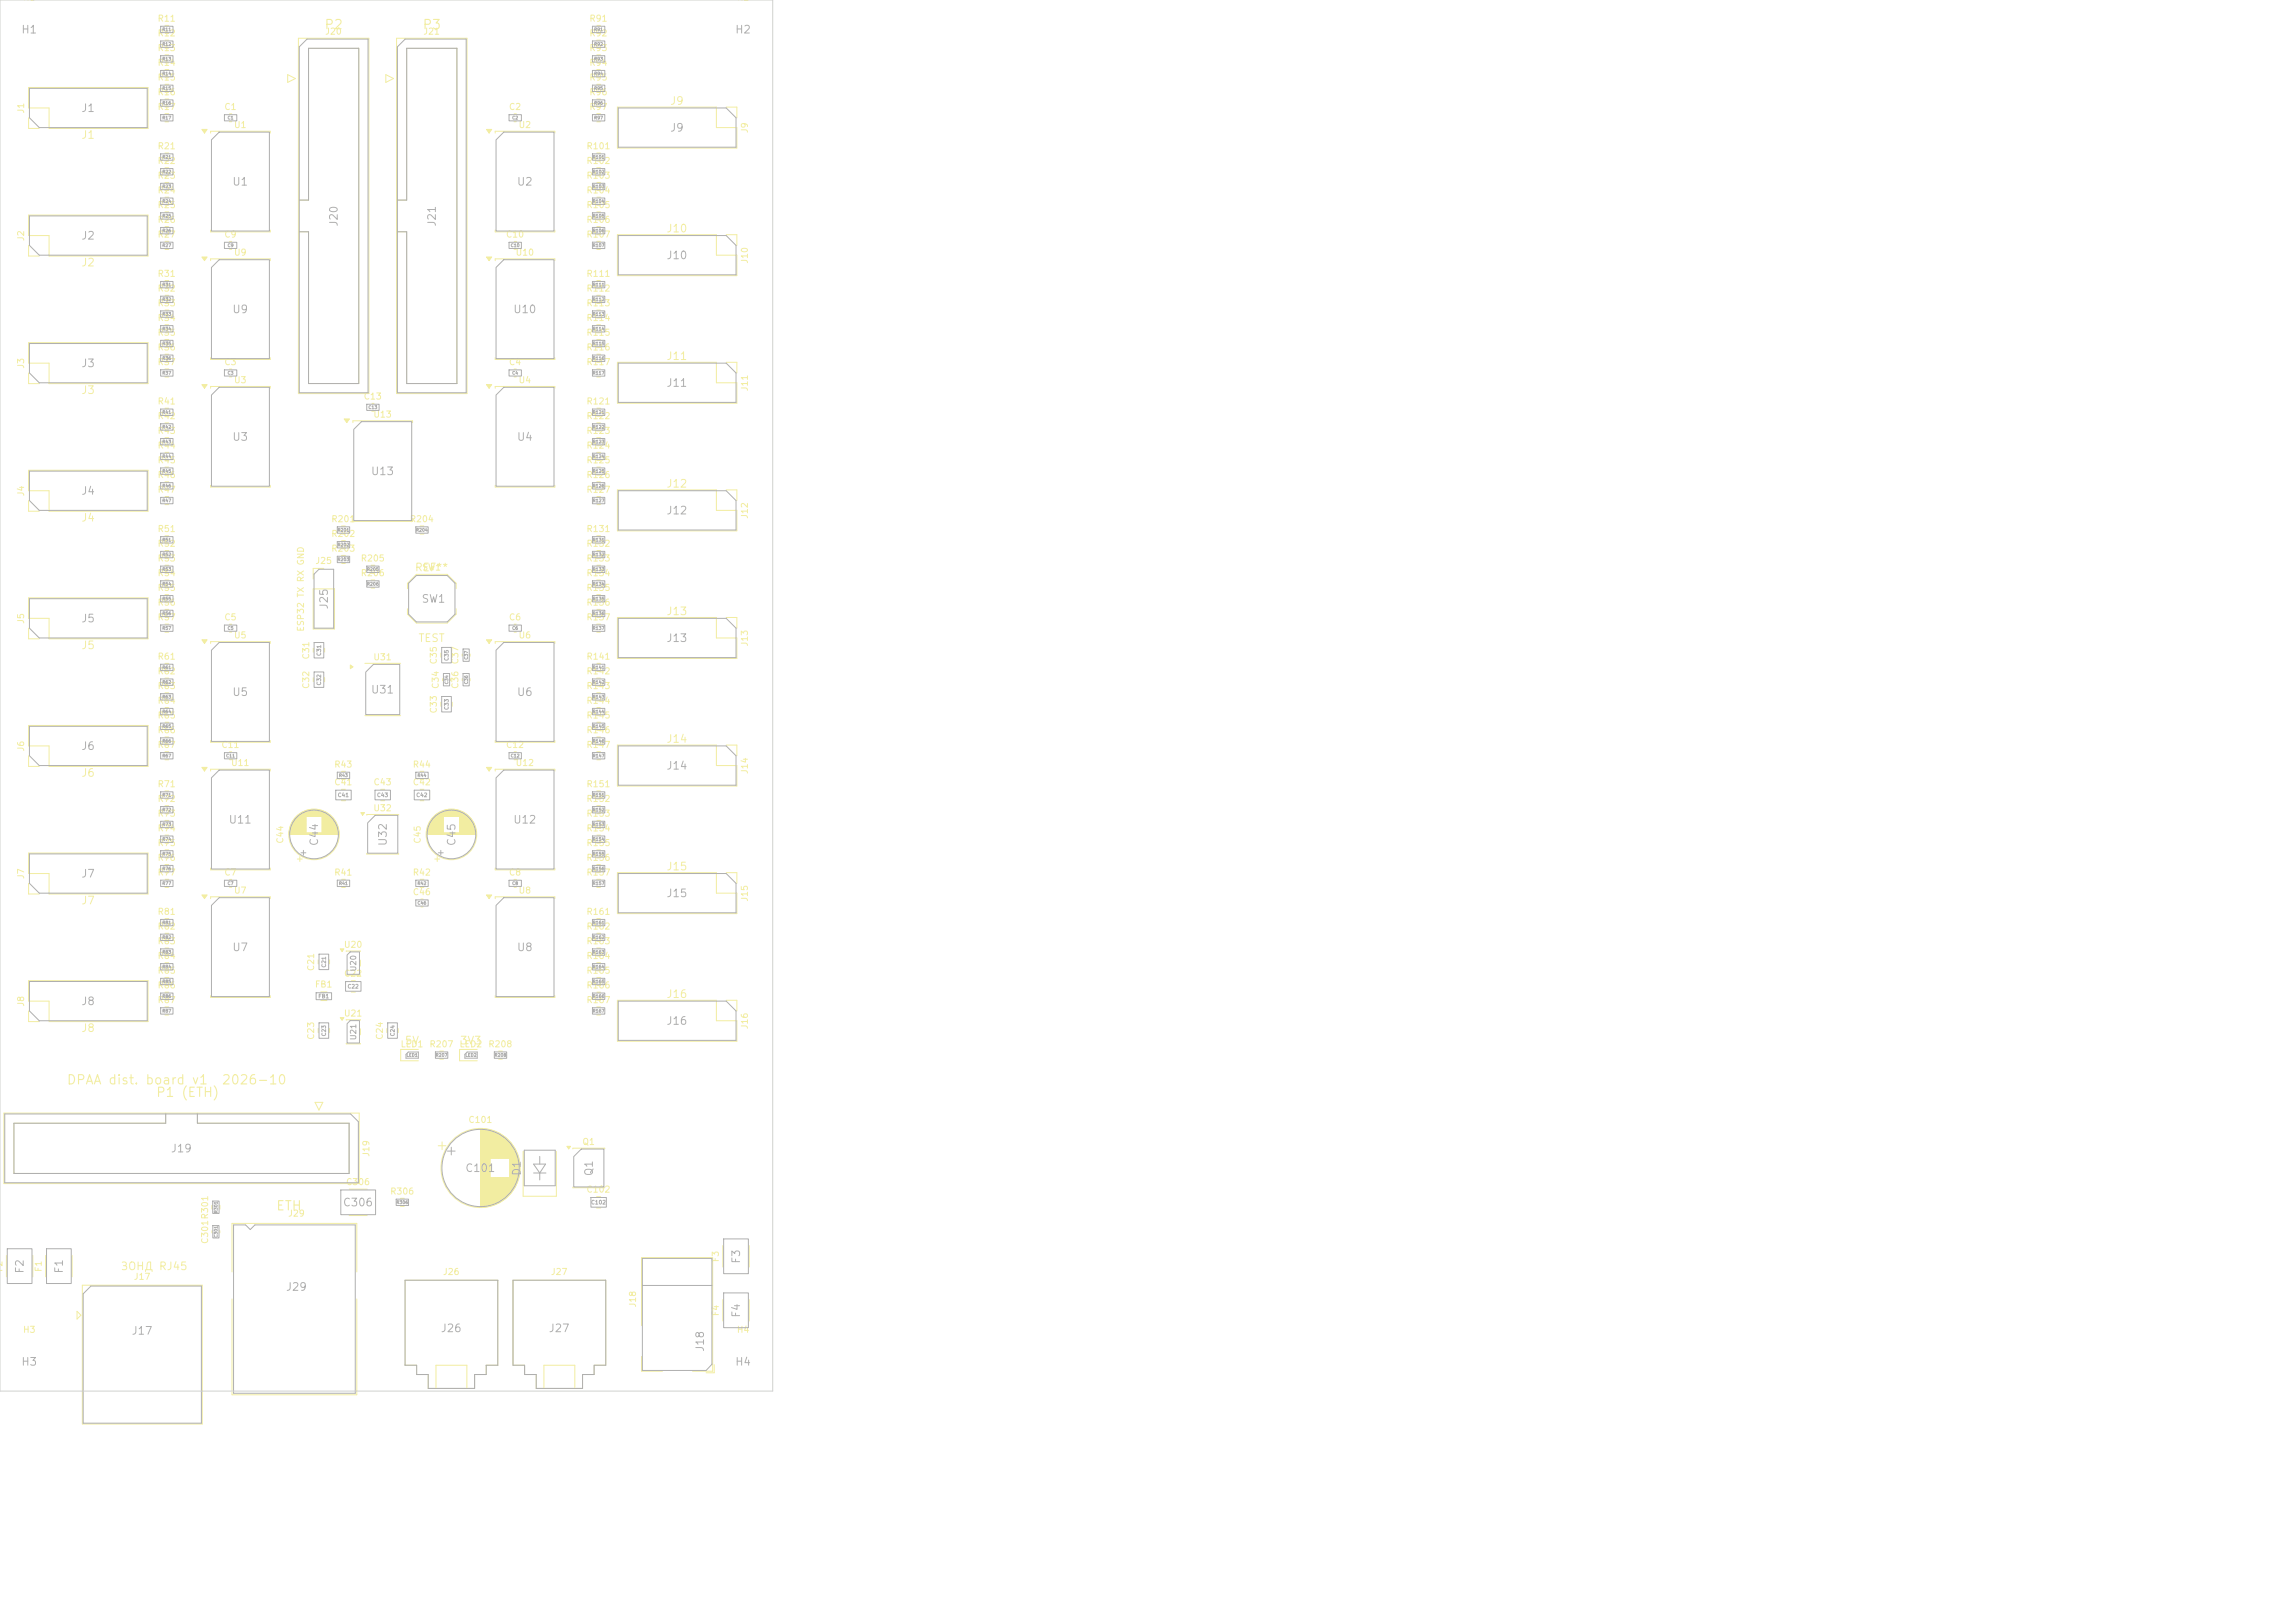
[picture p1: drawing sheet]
<svg xmlns="http://www.w3.org/2000/svg" width="297mm" height="210mm" viewBox="0 0 297 210" stroke-linecap="round" stroke-linejoin="round" font-family="sans-serif">
<defs><g id="words">
<g font-size="1.2" fill="#f2eda1">
<text x="41.9" y="4.1">P2</text>
<text x="54.6" y="4.1">P3</text>
<text x="8.6" y="140.6">DPAA dist. board v1</text>
<text x="20.1" y="142.2">P1 (ETH)</text>
<text x="28.6" y="140.6">2026-10</text>
<text x="35.7" y="156.9">ETH</text>
</g>
<g font-size="1" fill="#afafaf">
<text x="2.7" y="4.6">H1</text>
<text x="95.1" y="4.6">H2</text>
<text x="10.4" y="14.7">J1</text>
<text x="86.6" y="17.3">J9</text>
<text x="30" y="24.3">U1</text>
<text x="43.9" y="29.4" transform="rotate(-90 43.9 29.4)">J20</text>
<text x="56.6" y="29.4" transform="rotate(-90 56.6 29.4)">J21</text>
<text x="66.8" y="24.3">U2</text>
<text x="10.4" y="31.2">J2</text>
<text x="86.2" y="33.8">J10</text>
<text x="30" y="40.8">U9</text>
<text x="66.3" y="40.8">U10</text>
<text x="10.4" y="47.8">J3</text>
<text x="86.2" y="50.3">J11</text>
<text x="30" y="57.3">U3</text>
<text x="66.8" y="57.3">U4</text>
<text x="10.4" y="64.3">J4</text>
<text x="47.9" y="61.7">U13</text>
<text x="86.2" y="66.8">J12</text>
<text x="10.4" y="80.8">J5</text>
<text x="42.7" y="78.9" transform="rotate(-90 42.7 78.9)">J25</text>
<text x="54.5" y="78.2">SW1</text>
<text x="86.2" y="83.3">J13</text>
<text x="47.9" y="90">U31</text>
<text x="30" y="90.3">U5</text>
<text x="66.8" y="90.3">U6</text>
<text x="10.4" y="97.3">J6</text>
<text x="86.2" y="99.8">J14</text>
<text x="29.5" y="106.8">U11</text>
<text x="66.3" y="106.8">U12</text>
<text x="10.4" y="113.8">J7</text>
<text x="41.4" y="109.5" transform="rotate(-90 41.4 109.5)">C44</text>
<text x="50.3" y="109.6" transform="rotate(-90 50.3 109.6)">U32</text>
<text x="59.2" y="109.5" transform="rotate(-90 59.2 109.5)">C45</text>
<text x="86.2" y="116.3">J15</text>
<text x="30" y="123.3">U7</text>
<text x="66.8" y="123.3">U8</text>
<text x="10.4" y="130.3">J8</text>
<text x="86.2" y="132.8">J16</text>
<text x="22" y="149.4">J19</text>
<text x="60.1" y="151.9">C101</text>
<text x="67.6" y="152.2" transform="rotate(-90 67.6 152.2)">D1</text>
<text x="77" y="152.3" transform="rotate(-90 77 152.3)">Q1</text>
<text x="44.3" y="156.3">C306</text>
<text x="3.3" y="164.9" transform="rotate(-90 3.3 164.9)">F2</text>
<text x="8.4" y="164.9" transform="rotate(-90 8.4 164.9)">F1</text>
<text x="36.9" y="167.3">J29</text>
<text x="96" y="163.6" transform="rotate(-90 96 163.6)">F3</text>
<text x="17" y="172.9">J17</text>
<text x="57" y="172.6">J26</text>
<text x="70.9" y="172.6">J27</text>
<text x="96" y="170.6" transform="rotate(-90 96 170.6)">F4</text>
<text x="2.7" y="177">H3</text>
<text x="91.3" y="175" transform="rotate(-90 91.3 175)">J18</text>
<text x="95.1" y="177">H4</text>
</g>
<g font-size="1" fill="#f2eda1">
<text x="86.6" y="13.8">J9</text>
<text x="10.4" y="18.2">J1</text>
<text x="10.4" y="34.7">J2</text>
<text x="86.2" y="30.3">J10</text>
<text x="86.2" y="46.8">J11</text>
<text x="10.4" y="51.2">J3</text>
<text x="86.2" y="63.3">J12</text>
<text x="10.4" y="67.7">J4</text>
<text x="53.6" y="74.2">REF**</text>
<text x="54.1" y="83.3">TEST</text>
<text x="86.2" y="79.8">J13</text>
<text x="10.4" y="84.2">J5</text>
<text x="10.4" y="100.8">J6</text>
<text x="86.2" y="96.4">J14</text>
<text x="86.2" y="112.9">J15</text>
<text x="10.4" y="117.3">J7</text>
<text x="86.2" y="129.4">J16</text>
<text x="10.4" y="133.8">J8</text>
<text x="52.3" y="135.4">5V</text>
<text x="59.5" y="135.4">3V3</text>
<text x="15.5" y="164.6">ЗОНД RJ45</text>
</g>
<g font-size=".8" fill="#f2eda1">
<text x="2.9" y=".3">H1</text>
<text x="20.3" y="3">R11</text>
<text x="20.3" y="4.9">R12</text>
<text x="42" y="4.7">J20</text>
<text x="54.7" y="4.7">J21</text>
<text x="76.2" y="4.9">R92</text>
<text x="76.2" y="3">R91</text>
<text x="95.3" y=".3">H2</text>
<text x="20.3" y="6.8">R13</text>
<text x="20.3" y="10.6">R15</text>
<text x="20.3" y="8.7">R14</text>
<text x="76.2" y="6.8">R93</text>
<text x="76.2" y="10.6">R95</text>
<text x="76.2" y="8.7">R94</text>
<text x="3.3" y="14.8" transform="rotate(-90 3.3 14.8)">J1</text>
<text x="20.3" y="14.4">R17</text>
<text x="20.3" y="12.5">R16</text>
<text x="29" y="14.4">C1</text>
<text x="30.2" y="16.8">U1</text>
<text x="65.8" y="14.4">C2</text>
<text x="67" y="16.8">U2</text>
<text x="76.2" y="12.5">R96</text>
<text x="76.2" y="14.4">R97</text>
<text x="97" y="17.3" transform="rotate(-90 97 17.3)">J9</text>
<text x="20.3" y="23.3">R23</text>
<text x="20.3" y="19.5">R21</text>
<text x="20.3" y="21.4">R22</text>
<text x="75.8" y="23.3">R103</text>
<text x="75.8" y="19.5">R101</text>
<text x="75.8" y="21.4">R102</text>
<text x="20.3" y="25.2">R24</text>
<text x="20.3" y="27.1">R25</text>
<text x="20.3" y="29">R26</text>
<text x="75.8" y="29">R106</text>
<text x="75.8" y="25.2">R104</text>
<text x="75.8" y="27.1">R105</text>
<text x="3.3" y="31.3" transform="rotate(-90 3.3 31.3)">J2</text>
<text x="20.3" y="30.9">R27</text>
<text x="29" y="30.9">C9</text>
<text x="30.2" y="33.3">U9</text>
<text x="65.4" y="30.9">C10</text>
<text x="66.7" y="33.3">U10</text>
<text x="75.8" y="30.9">R107</text>
<text x="97" y="34.2" transform="rotate(-90 97 34.2)">J10</text>
<text x="20.3" y="36">R31</text>
<text x="20.3" y="39.8">R33</text>
<text x="20.3" y="41.7">R34</text>
<text x="20.3" y="37.9">R32</text>
<text x="75.8" y="41.7">R114</text>
<text x="75.8" y="39.8">R113</text>
<text x="75.8" y="36">R111</text>
<text x="75.8" y="37.9">R112</text>
<text x="3.3" y="47.8" transform="rotate(-90 3.3 47.8)">J3</text>
<text x="20.3" y="43.6">R35</text>
<text x="20.3" y="45.5">R36</text>
<text x="20.3" y="47.4">R37</text>
<text x="29" y="47.4">C3</text>
<text x="65.8" y="47.4">C4</text>
<text x="75.8" y="47.4">R117</text>
<text x="75.8" y="45.5">R116</text>
<text x="75.8" y="43.6">R115</text>
<text x="20.3" y="52.5">R41</text>
<text x="30.2" y="49.8">U3</text>
<text x="47" y="51.9">C13</text>
<text x="67" y="49.8">U4</text>
<text x="75.8" y="52.5">R121</text>
<text x="97" y="50.7" transform="rotate(-90 97 50.7)">J11</text>
<text x="20.3" y="56.3">R43</text>
<text x="20.3" y="54.4">R42</text>
<text x="20.3" y="58.2">R44</text>
<text x="48.2" y="54.2">U13</text>
<text x="75.8" y="58.2">R124</text>
<text x="75.8" y="56.3">R123</text>
<text x="75.8" y="54.4">R122</text>
<text x="3.3" y="64.3" transform="rotate(-90 3.3 64.3)">J4</text>
<text x="20.3" y="64">R47</text>
<text x="20.3" y="62">R46</text>
<text x="20.3" y="60.1">R45</text>
<text x="75.8" y="64">R127</text>
<text x="75.8" y="62">R126</text>
<text x="75.8" y="60.1">R125</text>
<text x="20.3" y="69">R51</text>
<text x="20.3" y="70.9">R52</text>
<text x="42.8" y="71.6">R203</text>
<text x="42.8" y="67.8">R201</text>
<text x="42.8" y="69.7">R202</text>
<text x="53" y="67.8">R204</text>
<text x="75.8" y="69">R131</text>
<text x="75.8" y="70.9">R132</text>
<text x="97" y="67.2" transform="rotate(-90 97 67.2)">J12</text>
<text x="20.3" y="76.7">R55</text>
<text x="20.3" y="74.7">R54</text>
<text x="20.3" y="72.8">R53</text>
<text x="40.7" y="73.2">J25</text>
<text x="46.6" y="72.8">R205</text>
<text x="46.6" y="74.7">R206</text>
<text x="54.6" y="74">SW1</text>
<text x="75.8" y="76.7">R135</text>
<text x="75.8" y="72.8">R133</text>
<text x="75.8" y="74.7">R134</text>
<text x="3.3" y="80.8" transform="rotate(-90 3.3 80.8)">J5</text>
<text x="20.3" y="80.5">R57</text>
<text x="20.3" y="78.6">R56</text>
<text x="29" y="80.5">C5</text>
<text x="30.2" y="82.8">U5</text>
<text x="39.5" y="81.8" transform="rotate(-90 39.5 81.8)">ESP32 TX RX GND</text>
<text x="65.8" y="80.5">C6</text>
<text x="67" y="82.8">U6</text>
<text x="75.8" y="80.5">R137</text>
<text x="75.8" y="78.6">R136</text>
<text x="97" y="83.7" transform="rotate(-90 97 83.7)">J13</text>
<text x="20.3" y="85.5">R61</text>
<text x="20.3" y="87.4">R62</text>
<text x="20.3" y="89.4">R63</text>
<text x="40.2" y="89.2" transform="rotate(-90 40.2 89.2)">C32</text>
<text x="40.2" y="85.4" transform="rotate(-90 40.2 85.4)">C31</text>
<text x="48.2" y="85.6">U31</text>
<text x="56.7" y="86" transform="rotate(-90 56.7 86)">C35</text>
<text x="57" y="89.2" transform="rotate(-90 57 89.2)">C34</text>
<text x="59.5" y="89.2" transform="rotate(-90 59.5 89.2)">C36</text>
<text x="59.5" y="86" transform="rotate(-90 59.5 86)">C37</text>
<text x="75.8" y="87.4">R142</text>
<text x="75.8" y="89.4">R143</text>
<text x="75.8" y="85.5">R141</text>
<text x="20.3" y="95.1">R66</text>
<text x="20.3" y="93.2">R65</text>
<text x="20.3" y="91.3">R64</text>
<text x="56.7" y="92.4" transform="rotate(-90 56.7 92.4)">C33</text>
<text x="75.8" y="95.1">R146</text>
<text x="75.8" y="91.3">R144</text>
<text x="75.8" y="93.2">R145</text>
<text x="3.3" y="97.3" transform="rotate(-90 3.3 97.3)">J6</text>
<text x="20.3" y="97">R67</text>
<text x="28.6" y="97">C11</text>
<text x="29.8" y="99.3">U11</text>
<text x="43.2" y="101.8">C41</text>
<text x="43.2" y="99.5">R43</text>
<text x="48.3" y="101.8">C43</text>
<text x="53.3" y="99.5">R44</text>
<text x="53.3" y="101.8">C42</text>
<text x="65.4" y="97">C12</text>
<text x="66.7" y="99.3">U12</text>
<text x="75.8" y="97">R147</text>
<text x="97" y="100.2" transform="rotate(-90 97 100.2)">J14</text>
<text x="20.3" y="105.9">R73</text>
<text x="20.3" y="102.1">R71</text>
<text x="20.3" y="104">R72</text>
<text x="20.3" y="107.8">R74</text>
<text x="48.2" y="105.2">U32</text>
<text x="75.8" y="105.9">R153</text>
<text x="75.8" y="104">R152</text>
<text x="75.8" y="107.8">R154</text>
<text x="75.8" y="102.1">R151</text>
<text x="3.3" y="113.8" transform="rotate(-90 3.3 113.8)">J7</text>
<text x="20.3" y="109.7">R75</text>
<text x="20.3" y="113.5">R77</text>
<text x="20.3" y="111.6">R76</text>
<text x="29" y="113.5">C7</text>
<text x="36.9" y="109.2" transform="rotate(-90 36.9 109.2)">C44</text>
<text x="43.2" y="113.5">R41</text>
<text x="53.3" y="113.5">R42</text>
<text x="54.6" y="109.2" transform="rotate(-90 54.6 109.2)">C45</text>
<text x="65.8" y="113.5">C8</text>
<text x="75.8" y="111.6">R156</text>
<text x="75.8" y="113.5">R157</text>
<text x="75.8" y="109.7">R155</text>
<text x="20.3" y="118.6">R81</text>
<text x="30.2" y="115.8">U7</text>
<text x="53.3" y="116">C46</text>
<text x="67" y="115.8">U8</text>
<text x="75.8" y="118.6">R161</text>
<text x="97" y="116.7" transform="rotate(-90 97 116.7)">J15</text>
<text x="20.3" y="122.4">R83</text>
<text x="20.3" y="124.3">R84</text>
<text x="20.3" y="120.5">R82</text>
<text x="40.8" y="125.7" transform="rotate(-90 40.8 125.7)">C21</text>
<text x="44.4" y="122.8">U20</text>
<text x="75.8" y="122.4">R163</text>
<text x="75.8" y="124.3">R164</text>
<text x="75.8" y="120.5">R162</text>
<text x="3.3" y="130.3" transform="rotate(-90 3.3 130.3)">J8</text>
<text x="20.3" y="130">R87</text>
<text x="20.3" y="128.1">R86</text>
<text x="20.3" y="126.2">R85</text>
<text x="40.7" y="128">FB1</text>
<text x="44.4" y="131.7">U21</text>
<text x="44.5" y="126.6">C22</text>
<text x="75.8" y="130">R167</text>
<text x="75.8" y="128.1">R166</text>
<text x="75.8" y="126.2">R165</text>
<text x="40.8" y="134.6" transform="rotate(-90 40.8 134.6)">C23</text>
<text x="49.7" y="134.6" transform="rotate(-90 49.7 134.6)">C24</text>
<text x="51.8" y="135.7">LED1</text>
<text x="55.5" y="135.7">R207</text>
<text x="59.4" y="135.7">LED2</text>
<text x="63.1" y="135.7">R208</text>
<text x="97" y="133.2" transform="rotate(-90 97 133.2)">J16</text>
<text x="48" y="149.8" transform="rotate(-90 48 149.8)">J19</text>
<text x="60.5" y="145.5">C101</text>
<text x="75.3" y="148.3">Q1</text>
<text x="44.7" y="153.5">C306</text>
<text x="50.4" y="154.8">R306</text>
<text x="75.8" y="154.5">C102</text>
<text x="27.1" y="161" transform="rotate(-90 27.1 161)">C301R301</text>
<text x="37.2" y="157.6">J29</text>
<text x=".5" y="164.7" transform="rotate(-90 .5 164.7)">F2</text>
<text x="5.6" y="164.7" transform="rotate(-90 5.6 164.7)">F1</text>
<text x="17.2" y="165.8">J17</text>
<text x="57.3" y="165.2">J26</text>
<text x="71.2" y="165.2">J27</text>
<text x="93.2" y="163.4" transform="rotate(-90 93.2 163.4)">F3</text>
<text x="2.9" y="172.7">H3</text>
<text x="82.5" y="169.2" transform="rotate(-90 82.5 169.2)">J18</text>
<text x="93.2" y="170.4" transform="rotate(-90 93.2 170.4)">F4</text>
<text x="95.3" y="172.7">H4</text>
</g>
<g font-size=".7" fill="#afafaf">
<text x="46.3" y="125.8" transform="rotate(-90 46.3 125.8)">U20</text>
<text x="46.3" y="134.7" transform="rotate(-90 46.3 134.7)">U21</text>
</g>
<g font-size=".5" fill="#afafaf">
<text x="41.7" y="88.7" transform="rotate(-90 41.7 88.7)">C32</text>
<text x="41.7" y="84.9" transform="rotate(-90 41.7 84.9)">C31</text>
<text x="58.2" y="85.6" transform="rotate(-90 58.2 85.6)">C35</text>
<text x="58.2" y="91.9" transform="rotate(-90 58.2 91.9)">C33</text>
<text x="43.7" y="103.3">C41</text>
<text x="48.7" y="103.3">C43</text>
<text x="53.8" y="103.3">C42</text>
<text x="42.3" y="125.3" transform="rotate(-90 42.3 125.3)">C21</text>
<text x="41.1" y="129.3">FB1</text>
<text x="44.9" y="128">C22</text>
<text x="42.3" y="134.1" transform="rotate(-90 42.3 134.1)">C23</text>
<text x="51.2" y="134.1" transform="rotate(-90 51.2 134.1)">C24</text>
<text x="76.4" y="156">C102</text>
</g>
<g font-size=".4" fill="#afafaf">
<text x="21" y="4.1">R11</text>
<text x="76.8" y="4.1">R91</text>
<text x="21" y="7.9">R13</text>
<text x="21" y="6">R12</text>
<text x="21" y="11.7">R15</text>
<text x="21" y="9.8">R14</text>
<text x="76.8" y="7.9">R93</text>
<text x="76.8" y="6">R92</text>
<text x="76.8" y="11.7">R95</text>
<text x="76.8" y="9.8">R94</text>
<text x="21" y="15.5">R17</text>
<text x="21" y="13.6">R16</text>
<text x="29.4" y="15.5">C1</text>
<text x="66.2" y="15.5">C2</text>
<text x="76.8" y="13.6">R96</text>
<text x="76.8" y="15.5">R97</text>
<text x="21" y="20.6">R21</text>
<text x="21" y="22.5">R22</text>
<text x="76.6" y="20.6">R101</text>
<text x="76.6" y="22.5">R102</text>
<text x="21" y="24.4">R23</text>
<text x="21" y="26.3">R24</text>
<text x="21" y="28.2">R25</text>
<text x="76.6" y="24.4">R103</text>
<text x="76.6" y="26.3">R104</text>
<text x="76.6" y="28.2">R105</text>
<text x="21" y="32.1">R27</text>
<text x="21" y="30.2">R26</text>
<text x="29.4" y="32.1">C9</text>
<text x="66" y="32.1">C10</text>
<text x="76.6" y="30.2">R106</text>
<text x="76.6" y="32.1">R107</text>
<text x="21" y="37.1">R31</text>
<text x="21" y="40.9">R33</text>
<text x="21" y="39">R32</text>
<text x="76.6" y="40.9">R113</text>
<text x="76.6" y="37.1">R111</text>
<text x="76.6" y="39">R112</text>
<text x="21" y="44.8">R35</text>
<text x="21" y="42.9">R34</text>
<text x="21" y="46.7">R36</text>
<text x="76.6" y="42.9">R114</text>
<text x="76.6" y="46.7">R116</text>
<text x="76.6" y="44.8">R115</text>
<text x="21" y="53.6">R41</text>
<text x="21" y="48.6">R37</text>
<text x="29.4" y="48.6">C3</text>
<text x="47.6" y="53">C13</text>
<text x="66.2" y="48.6">C4</text>
<text x="76.6" y="48.6">R117</text>
<text x="76.6" y="53.6">R121</text>
<text x="21" y="57.5">R43</text>
<text x="21" y="55.6">R42</text>
<text x="21" y="59.4">R44</text>
<text x="76.6" y="59.4">R124</text>
<text x="76.6" y="57.5">R123</text>
<text x="76.6" y="55.6">R122</text>
<text x="21" y="65.1">R47</text>
<text x="21" y="63.2">R46</text>
<text x="21" y="61.3">R45</text>
<text x="76.6" y="65.1">R127</text>
<text x="76.6" y="63.2">R126</text>
<text x="76.6" y="61.3">R125</text>
<text x="21" y="70.2">R51</text>
<text x="43.6" y="68.9">R201</text>
<text x="43.6" y="70.8">R202</text>
<text x="53.8" y="68.9">R204</text>
<text x="76.6" y="70.2">R131</text>
<text x="21" y="77.8">R55</text>
<text x="21" y="75.9">R54</text>
<text x="21" y="72.1">R52</text>
<text x="21" y="74">R53</text>
<text x="43.6" y="72.7">R203</text>
<text x="47.4" y="74">R205</text>
<text x="47.4" y="75.9">R206</text>
<text x="76.6" y="77.8">R135</text>
<text x="76.6" y="74">R133</text>
<text x="76.6" y="75.9">R134</text>
<text x="76.6" y="72.1">R132</text>
<text x="21" y="81.6">R57</text>
<text x="21" y="79.7">R56</text>
<text x="29.4" y="81.6">C5</text>
<text x="66.2" y="81.6">C6</text>
<text x="76.6" y="81.6">R137</text>
<text x="76.6" y="79.7">R136</text>
<text x="21" y="86.7">R61</text>
<text x="21" y="88.6">R62</text>
<text x="58.1" y="88.6" transform="rotate(-90 58.1 88.6)">C34</text>
<text x="60.6" y="88.6" transform="rotate(-90 60.6 88.6)">C36</text>
<text x="60.6" y="85.4" transform="rotate(-90 60.6 85.4)">C37</text>
<text x="76.6" y="88.6">R142</text>
<text x="76.6" y="86.7">R141</text>
<text x="21" y="94.3">R65</text>
<text x="21" y="90.5">R63</text>
<text x="21" y="92.4">R64</text>
<text x="76.6" y="92.4">R144</text>
<text x="76.6" y="90.5">R143</text>
<text x="76.6" y="94.3">R145</text>
<text x="21" y="96.2">R66</text>
<text x="21" y="98.1">R67</text>
<text x="29.2" y="98.1">C11</text>
<text x="43.8" y="100.6">R43</text>
<text x="54" y="100.6">R44</text>
<text x="66" y="98.1">C12</text>
<text x="76.6" y="96.2">R146</text>
<text x="76.6" y="98.1">R147</text>
<text x="21" y="107">R73</text>
<text x="21" y="103.2">R71</text>
<text x="21" y="105.1">R72</text>
<text x="76.6" y="107">R153</text>
<text x="76.6" y="105.1">R152</text>
<text x="76.6" y="103.2">R151</text>
<text x="21" y="110.8">R75</text>
<text x="21" y="112.7">R76</text>
<text x="21" y="108.9">R74</text>
<text x="76.6" y="112.7">R156</text>
<text x="76.6" y="110.8">R155</text>
<text x="76.6" y="108.9">R154</text>
<text x="21" y="114.6">R77</text>
<text x="21" y="119.7">R81</text>
<text x="29.4" y="114.6">C7</text>
<text x="43.8" y="114.6">R41</text>
<text x="54" y="114.6">R42</text>
<text x="54" y="117.1">C46</text>
<text x="66.2" y="114.6">C8</text>
<text x="76.6" y="114.6">R157</text>
<text x="76.6" y="119.7">R161</text>
<text x="21" y="123.5">R83</text>
<text x="21" y="125.4">R84</text>
<text x="21" y="121.6">R82</text>
<text x="76.6" y="123.5">R163</text>
<text x="76.6" y="125.4">R164</text>
<text x="76.6" y="121.6">R162</text>
<text x="21" y="131.1">R87</text>
<text x="21" y="129.2">R86</text>
<text x="21" y="127.3">R85</text>
<text x="76.6" y="131.1">R167</text>
<text x="76.6" y="129.2">R166</text>
<text x="76.6" y="127.3">R165</text>
<text x="52.6" y="136.8">LED1</text>
<text x="56.3" y="136.8">R207</text>
<text x="60.2" y="136.8">LED2</text>
<text x="63.9" y="136.8">R208</text>
<text x="51.2" y="155.9">R306</text>
<text x="28.2" y="160.2" transform="rotate(-90 28.2 160.2)">C301</text>
<text x="28.2" y="157" transform="rotate(-90 28.2 157)">R301</text>
</g>
</g></defs>
<path d="M63 115.8h.6l-.3 .5zM64.1 116.3v-.3h7.7v.3M64.1 128.8v.3h7.7v-.3" fill="none" stroke="#f2eda1" stroke-width=".13"/>
<path d="M63 115.8h.6l-.3 .5z" fill="#f2eda1"/>
<g fill="none" stroke="#f2eda1" stroke-width=".13">
<path d="M21.4 14.7h.4M21.4 15.8h.4M21.4 36.3h.4M21.4 37.4h.4M77.2 23.6h.5M77.2 24.7h.5M63 49.8h.6l-.3 .4zM64.1 50.2v-.2h7.7v.2M77.2 58.5h.5M77.2 59.6h.5M77.2 42h.5M77.2 43.1h.5"/>
<path d="M64.1 62.8v.2h7.7v-.2M77.2 76.9h.5M77.2 78h.5M57.1 84.5v.5M58.5 84.5v.5M59.8 84.6v.3M60.8 84.6v.3M61.8 135.8h-2.3v1.5h2.3M67.7 149v5.8h4.3v-5.8"/>
</g>
<path d="M63 49.8h.6l-.3 .4z" fill="#f2eda1"/>
<path d="M3.7 27.8h15.5v5.3h-12.9v-2.6h-2.6zM3.7 31.8v1.3h1.4M44.5 54.2h.7l-.3 .5zM45.7 54.7v-.2h7.7v.2M44.2 71.9h.5M44.2 72.9h.5M45.7 67.2v.3h7.7v-.3M48 73.1h.5M48 74.2h.5M77.2 130.3h.5M77.2 131.3h.5" fill="none" stroke="#f2eda1" stroke-width=".13"/>
<path d="M44.5 54.2h.7l-.3 .5z" fill="#f2eda1"/>
<path d="M63 16.7h.6l-.3 .5zM64.1 17.2v-.2h7.7v.2M64.1 29.8v.2h7.7v-.2M21.4 85.8h.4M21.4 86.9h.4M54.4 113.8h.4M54.4 114.8h.4M77.2 122.7h.5M77.2 123.7h.5" fill="none" stroke="#f2eda1" stroke-width=".13"/>
<path d="M63 16.7h.6l-.3 .5z" fill="#f2eda1"/>
<g fill="none" stroke="#f2eda1" stroke-width=".13">
<path d="M21.4 12.8h.4M21.4 13.9h.4M21.4 7.1h.4M21.4 8.1h.4M77.2 7.1h.5M77.2 8.1h.5M79.9 13.9h12.8v2.6h2.7v2.7h-15.5zM94 13.9h1.4v1.3M21.4 31.2h.4M21.4 32.3h.4M63 33.3h.6l-.3 .4zM64.1 33.7v-.2h7.7v.2"/>
<path d="M77.2 29.3h.5M77.2 30.4h.5M21.4 43.9h.4M21.4 45h.4M48.1 52.2h.3M48.1 53.2h.3M64.1 46.3v.2h7.7v-.2M77.2 47.7h.5M77.2 48.8h.5M77.2 40.1h.5M77.2 41.2h.5M79.9 46.9h12.8v2.6h2.7v2.7h-15.5z"/>
<path d="M94 46.9h1.4v1.4M21.4 76.9h.4M21.4 78h.4M21.4 64.2h.4M21.4 65.3h.4M79.9 63.4h12.8v2.6h2.7v2.7h-15.5zM94 63.4h1.4v1.4M21.4 95.4h.4M21.4 96.4h.4M21.4 93.5h.4M21.4 94.5h.4M37.4 107.9h6.5"/>
<path d="M37.4 108h6.5M37.4 107.8h6.5M37.4 107.7h2.2M37.4 107.6h2.2M37.4 107.5h2.2M37.5 107.5h2.1M37.5 107.4h2.1M37.5 107.3h2.1M37.5 107.2h2.1M37.5 107.1h2.1M37.6 107h2M37.6 106.9h2"/>
<path d="M37.6 106.8h2M37.7 106.7h1.9M37.7 106.6h1.9M37.7 106.5h1.9M37.8 106.5h1.8M37.8 106.4h1.8M37.9 106.3h1.7M37.9 106.2h1.7M38 106.2h1.6M38 106.1h1.6M38.1 106h1.5M38.1 105.9h1.5"/>
<path d="M38.2 105.9h1.4M38.2 105.8h1.4M38.3 105.8h1.3M38.3 105.7h1.3M38.4 105.7h4.5M38.4 105.6h4.5M38.5 105.6h4.3M38.5 111.2h.6M38.5 105.5h4.3M38.5 105.5h4.2M38.6 105.5h4.1M38.6 105.4h4"/>
<path d="M38.7 105.4h3.9M38.7 105.3h3.8M38.8 110.8v.7M38.8 105.3h3.7M38.9 105.3h3.5M38.9 105.2h3.5M39 105.2h3.3M39.1 105.1h3.1M39.1 105.1h3M39.2 105.1h2.9M39.3 105h2.7M39.4 105h2.5"/>
<path d="M39.5 104.9h2.3M39.6 104.9h2.1M39.7 104.9h1.9M39.8 104.8h1.6M40 104.8h1.3M40.2 104.7h.8M41.7 107.2h2.1M41.7 107.7h2.2M41.7 107.6h2.1M41.7 107.5h2.1M41.7 107.4h2.1M41.7 107.3h2.1"/>
<path d="M41.7 107.1h2.1M41.7 107.1h2M41.7 107h2M41.7 106.9h2M41.7 106.8h2M41.7 106.8h1.9M41.7 106.7h1.9M41.7 106.6h1.9M41.7 106.5h1.8M41.7 106.4h1.8M41.7 106.3h1.7M41.7 106.2h1.7"/>
<path d="M41.7 106.2h1.6M41.7 106.1h1.6M41.7 106.1h1.5M41.7 106h1.5M41.7 105.9h1.5M41.7 105.9h1.4M41.7 105.8h1.4M41.7 105.8h1.3M41.7 105.7h1.3M41.7 105.7h1.2M77.2 106.2h.5M77.2 107.2h.5"/>
<path d="M41.2 124.2v.5M42.6 124.2v.5M64.5 136h.5M64.5 137h.5M77.2 124.6h.5M77.2 125.6h.5M79.9 129.4h12.8v2.7h2.7v2.6h-15.5zM94 129.4h1.4v1.4M.5 144h46v9.2h-46zM21.4 144v1.3h-19.6v6.5h43.4v-6.5h-19.7v-1.3M40.8 142.6h1l-.5 1zM56.7 148.3h1"/>
<path d="M57.2 147.8v1M62.2 146.1v10.1M62.3 146.1v10.1M62.4 146.1v10.1M62.5 146.1v10.1M62.6 146.1v10.1M62.7 146.1v10.1M62.8 146.1v10.1M62.9 146.1v10.1M63 146.1v10M63.1 146.1v10M63.2 146.1v10"/>
<path d="M63.2 146.2v9.9M63.3 146.2v9.9M63.4 146.2v9.9M63.5 146.2v3.7M63.5 152.4v3.6M63.6 146.2v3.7M63.6 152.4v3.6M63.6 146.3v3.6M63.7 146.3v3.6M63.7 152.4v3.6M63.8 146.3v3.6M63.8 152.4v3.6"/>
<path d="M63.8 152.4v3.5M63.9 146.3v3.6M63.9 152.4v3.5M64 146.4v3.5M64 152.4v3.5M64.1 146.4v3.5M64.1 152.4v3.5M64.1 152.4v3.4M64.2 146.4v3.5M64.2 152.4v3.4M64.2 146.5v3.4M64.3 146.5v3.4"/>
<path d="M64.3 152.4v3.4M64.4 146.5v3.4M64.4 152.4v3.3M64.4 146.6v3.3M64.5 146.6v3.3M64.5 152.4v3.3M64.6 146.6v3.3M64.6 152.4v3.2M64.6 146.7v3.2M64.7 146.7v3.2M64.7 152.4v3.2M64.7 152.4v3.1"/>
<path d="M64.8 146.7v3.2M64.8 152.4v3.1M64.8 146.8v3.1M64.9 146.8v3.1M64.9 152.4v3.1M64.9 152.4v3M64.9 146.9v3M65 146.9v3M65 152.4v3M65.1 146.9v3M65.1 152.4v2.9M65.1 147v2.9"/>
<path d="M65.2 147v2.9M65.2 152.4v2.8M65.2 147.1v2.8M65.3 147.1v2.8M65.3 152.4v2.8M65.3 152.4v2.7M65.4 147.2v2.7M65.4 152.4v2.7M65.5 147.2v2.7M65.5 152.4v2.6M65.5 147.3v2.6M65.6 147.3v2.6"/>
<path d="M65.6 152.4v2.5M65.6 147.4v2.5M65.7 147.4v2.5M65.7 152.4v2.4M65.7 147.5v2.4M65.8 147.5v2.4M65.8 152.4v2.3M65.8 147.6v2.3M65.9 147.6v2.3M65.9 152.4v2.3M65.9 147.7v2.2M65.9 152.4v2.2"/>
<path d="M65.9 147.7v6.9M66 147.7v6.8M66 147.8v6.7M66.1 147.8v6.6M66.1 147.9v6.5M66.1 147.9v6.4M66.2 148v6.3M66.2 148v6.2M66.3 148.1v6.1M66.3 148.1v6M66.3 148.2v5.9M66.4 148.2v5.8"/>
<path d="M66.4 148.3v5.7M66.5 148.4v5.5M66.5 148.4v5.4M66.5 148.5v5.3M66.6 148.6v5.1M66.6 148.6v5M66.7 148.7v4.9M66.7 148.8v4.7M66.7 148.8v4.6M66.8 148.9v4.4M66.8 149v4.3M66.9 149.1v4.1"/>
<path d="M66.9 149.2v3.9M66.9 149.3v3.7M67 149.4v3.5M67 149.5v3.3M67.1 149.6v3M67.1 149.8v2.7M67.1 149.9v2.5M67.2 150.1v2.1M67.2 150.3v1.7M67.3 150.5v1.2"/>
<circle cx="40.6" cy="108" r="3.3"/>
<circle cx="62.2" cy="151.1" r="5.1"/>
</g>
<path d="M63 33.3h.6l-.3 .4z" fill="#f2eda1"/>
<g fill="none" stroke="#f2eda1" stroke-width=".13">
<path d="M21.4 3.3h.4M21.4 4.3h.4M77.2 12.8h.5M77.2 13.9h.5M29.7 31.2h.3M29.7 32.3h.3M77.2 36.3h.5M77.2 37.4h.5M21.4 56.6h.4M21.4 57.7h.4M40.5 76.2h2.8v5.2h-2.8zM41.9 73.6h-1.4v1.3"/>
<path d="M77.2 64.2h.5M77.2 65.3h.5M77.2 73.1h.5M77.2 74.2h.5M54.4 99.8h.4M63 82.8h.6l-.3 .5zM64.1 83.3v-.3h7.7v.3M64.1 95.8v.2h7.7v-.2M79.9 96.4h12.8v2.7h2.7v2.6h-15.5zM94 96.4h1.4v1.4M21.4 106.2h.4M21.4 107.2h.4"/>
<path d="M44.2 102.1h.5M44.2 103.6h.5M54.4 100.9h.4M77.2 111.9h.5M77.2 112.9h.5M21.4 130.3h.4M21.4 131.3h.4M45.5 126.9h.5M45.5 128.4h.5M50.1 133.1v.5M51.5 133.1v.5M10 169.7l.5 .5-.5 .5z"/>
<path d="M10.7 166.3h15.5v18h-15.5zM52.4 165.7h12v11h-1.5v1.2h-1.5v1.8h-6v-1.8h-1.5v-1.2h-1.5zM56.4 179.7v-3h4v3"/>
</g>
<path d="M63 82.8h.6l-.3 .5z" fill="#f2eda1"/>
<g fill="none" stroke="#f2eda1" stroke-width=".13">
<path d="M21.4 5.2h.4M21.4 6.2h.4M37.2 9.7l1 .5-1 .5zM38.6 5h9.1v45.9h-9.1zM66.5 14.7h.3M66.5 15.8h.3M77.2 19.8h.5M77.2 5.2h.5M77.2 6.2h.5M21.4 23.6h.4M21.4 24.7h.4M21.4 25.5h.4"/>
<path d="M21.4 26.6h.4M38.6 25.9h1.3v-19.6h6.5v43.3h-6.5v-19.6h-1.3M77.2 20.8h.5M77.2 31.2h.5M77.2 32.3h.5M77.2 25.5h.5M77.2 26.6h.5M3.7 44.3h15.5v5.3h-12.9v-2.6h-2.6zM3.7 48.3v1.3h1.4M21.4 54.7h.4M21.4 55.8h.4M21.4 58.5h.4"/>
<path d="M21.4 59.6h.4M66.5 47.8h.3M66.5 48.8h.3M3.7 77.4h15.5v5.3h-12.9v-2.7h-2.6zM21.4 69.3h.4M21.4 70.4h.4M21.4 62.3h.4M21.4 63.4h.4M52.7 76.2v-.7l1.2-1.2h4l1.1 1.2v.7M52.7 78.8v.7l1.2 1.1h4l1.1-1.1v-.7M54.4 68.1h.4M54.4 69.1h.4"/>
<path d="M77.2 62.3h.5M77.2 63.4h.5M77.2 60.4h.5M77.2 61.5h.5M79.9 79.9h12.8v2.7h2.7v2.6h-15.5zM94 79.9h1.4v1.4M3.7 81.3v1.4h1.4M3.7 93.9h15.5v5.3h-12.9v-2.7h-2.6zM3.7 97.8v1.4h1.4M21.4 87.7h.4M21.4 88.8h.4M44.2 99.8h.5"/>
<path d="M57.3 87.8v.3M58.3 87.8v.3M77.2 95.4h.5M77.2 96.4h.5M3.7 110.4h15.5v5.3h-12.9v-2.7h-2.6zM3.7 114.3v1.4h1.4M21.4 110h.4M21.4 111h.4M21.4 113.8h.4M21.4 114.8h.4M44.2 100.9h.5M54.5 116.3h.3"/>
<path d="M54.5 117.4h.3M77.2 113.8h.5M77.2 114.8h.5M21.4 122.7h.4M21.4 123.7h.4M21.4 128.4h.4M21.4 129.4h.4M44 122.8h.5l-.2 .3zM44.8 123.1h1.8M44.8 126.1h1.8M46.6 124.2v.8M54.1 135.8h-2.2v1.5h2.2"/>
<path d="M56.9 136h.5M56.9 137h.5M66.4 165.7h12v11h-1.5v1.2h-1.5v1.8h-6v-1.8h-1.5v-1.2h-1.5zM70.4 179.7v-3h4v3"/>
</g>
<path d="M44 122.8h.5l-.2 .3z" fill="#f2eda1"/>
<g fill="none" stroke="#f2eda1" stroke-width=".13">
<path d="M44.2 68.1h.5M44.2 69.1h.5M48 75h.5M48 76.1h.5M77.2 69.3h.5M77.2 70.4h.5M21.4 80.8h.4M21.4 81.8h.4M21.4 89.6h.4M21.4 90.7h.4M29.7 81.8h.3M29.7 80.8h.3"/>
<path d="M40.5 83.9v.5M42 83.9v.5M59.8 87.8v.3M60.8 87.8v.3M77.2 97.3h.5M77.2 98.3h.5M21.4 102.3h.4M21.4 103.4h.4M29.7 113.8h.3M29.7 114.8h.3M44.2 113.8h.5M44.2 114.8h.5"/>
<path d="M46.7 105.1h.5l-.3 .4zM47.5 105.5v-.1h4.1v.1M47.5 110.4v.1h4.1v-.1M77.2 110h.5M77.2 111h.5M77.2 104.3h.5M77.2 105.3h.5M77.2 128.4h.5M77.2 129.4h.5"/>
</g>
<path d="M46.7 105.1h.5l-.3 .4z" fill="#f2eda1"/>
<g fill="none" stroke="#f2eda1" stroke-width=".13">
<path d="M3.7 11.3h15.5v5.3h-12.9v-2.6h-2.6zM3.7 15.2v1.4h1.4M21.4 10.9h.4M21.4 12h.4M26.1 16.7h.7l-.3 .5zM27.3 17.2v-.2h7.7v.2M77.2 10.9h.5M77.2 12h.5M77.2 14.7h.5M77.2 15.8h.5M27.3 29.8v.2h7.7v-.2M77.2 27.4h.5"/>
<path d="M77.2 28.5h.5M21.4 40.1h.4M21.4 41.2h.4M77.2 45.8h.5M77.2 46.9h.5M21.4 75h.4M21.4 76.1h.4M40.5 87.7v.5M42 87.7v.5M66.5 97.3h.3M66.5 98.3h.3M77.2 87.7h.5"/>
<path d="M77.2 88.8h.5M77.2 80.8h.5M77.2 81.8h.5M21.4 111.9h.4M21.4 112.9h.4M54.3 102.1h.6M54.3 103.6h.6M55.2 107.9h6.5M55.2 108h6.5M55.2 107.9h6.4M55.2 107.8h6.4M55.2 107.7h2.2"/>
<path d="M55.2 107.6h2.2M55.2 107.5h2.2M55.2 107.4h2.2M55.3 107.3h2.1M55.3 107.2h2.1M55.3 107.1h2.1M55.3 107h2.1M55.4 106.9h2M55.4 106.8h2M55.4 106.7h2M55.5 106.7h1.9M55.5 106.6h1.9"/>
<path d="M55.5 106.5h1.9M55.6 106.5h1.8M55.6 106.4h1.8M55.6 106.3h1.8M55.7 106.3h1.7M55.7 106.2h1.7M55.8 106.1h1.6M55.8 106h1.6M55.9 106h1.5M55.9 105.9h1.5M56 105.9h1.4M56 105.8h1.4"/>
<path d="M56.1 105.7h1.3M56.2 105.7h4.5M56.2 105.6h4.4M56.3 111.2h.6M56.3 105.5h4.3M56.3 105.5h4.2M56.4 105.5h4.1M56.4 105.4h4M56.5 105.4h3.9M56.5 105.3h3.8M56.6 110.8v.7M56.6 105.3h3.7"/>
<path d="M56.6 105.3h3.6M56.7 105.2h3.4M56.8 105.2h3.3M56.8 105.1h3.2M56.9 105.1h3M57 105.1h2.9M57.1 105h2.7M57.2 105h2.5M57.3 104.9h2.3M57.4 104.9h2.1M57.5 104.9h1.9M57.6 104.8h1.6"/>
<path d="M57.8 104.8h1.3M58 104.7h.8M59.5 107.7h2.1M59.5 107.6h2.1M59.5 107.5h2.1M59.5 107.4h2.1M59.5 107.3h2.1M59.5 107.2h2.1M59.5 107.1h2M59.5 107h2M59.5 106.9h2M59.5 106.8h1.9"/>
<path d="M59.5 106.7h1.9M59.5 106.6h1.9M59.5 106.6h1.8M59.5 106.5h1.8M59.5 106.4h1.8M59.5 106.4h1.7M59.5 106.3h1.7M59.5 106.2h1.6M59.5 106.1h1.6M59.5 106.1h1.5M59.5 106h1.5M59.5 105.9h1.4"/>
<path d="M59.5 105.8h1.3M59.5 105.7h1.3M59.5 105.7h1.2M77.2 108.1h.5M77.2 109.1h.5M77.2 118.9h.5M77.2 119.9h.5M3.7 126.9h15.5v5.3h-12.9v-2.7h-2.6zM3.7 130.8v1.4h1.4M21.4 126.5h.4M21.4 127.5h.4M77.2 120.8h.5"/>
<path d="M77.2 121.8h.5M77.2 154.8h.5M77.2 156.3h.5M5.9 162.4v2.8M9.3 162.4v2.8M83 171.5v-8.8h9.2v14.7h-2.6M83 175.5v1.9h2.7M92.4 176.6v1h-1"/>
<circle cx="58.4" cy="108" r="3.3"/>
</g>
<path d="M26.1 16.7h.7l-.3 .5z" fill="#f2eda1"/>
<g fill="none" stroke="#f2eda1" stroke-width=".13">
<path d="M21.4 42h.4M21.4 43.1h.4M21.4 45.8h.4M21.4 46.9h.4M26.1 49.8h.7l-.3 .4zM27.3 50.2v-.2h7.7v.2M77.2 43.9h.5M77.2 45h.5M77.2 56.6h.5M77.2 57.7h.5M3.7 60.9h15.5v5.3h-12.9v-2.7h-2.6zM3.7 64.8v1.4h1.4"/>
<path d="M27.3 62.8v.2h7.7v-.2M21.4 97.3h.4M21.4 98.3h.4M77.2 102.3h.5M77.2 103.4h.5M21.4 124.6h.4M21.4 125.6h.4M77.2 126.5h.5M77.2 127.5h.5M.8 162.4v2.8M4.3 162.4v2.8M93.5 161.2v2.7"/>
<path d="M97 161.2v2.7"/>
</g>
<path d="M26.1 49.8h.7l-.3 .4z" fill="#f2eda1"/>
<path d="M21.4 27.4h.4M21.4 28.5h.4M21.4 52.8h.4M21.4 53.9h.4M45.3 86l.4 .3-.4 .2zM47.2 92.6h4.6M47.2 85.8h4.6M66.5 80.8h.3M66.5 81.8h.3M77.2 91.6h.5M77.2 92.6h.5" fill="none" stroke="#f2eda1" stroke-width=".13"/>
<path d="M45.3 86l.4 .3-.4 .2z" fill="#f2eda1"/>
<g fill="none" stroke="#f2eda1" stroke-width=".13">
<path d="M21.4 9h.4M21.4 10h.4M77.2 9h.5M77.2 10h.5M21.4 71.2h.4M21.4 72.3h.4M21.4 78.9h.4M21.4 79.9h.4M57.1 90.9v.5M58.5 90.9v.5M63 99.3h.6l-.3 .5zM64.1 99.8v-.3h7.7v.3"/>
<path d="M77.2 89.6h.5M77.2 90.7h.5M77.2 85.8h.5M77.2 86.9h.5M49.3 102.1h.5M49.3 103.6h.5M64.1 112.3v.3h7.7v-.3M41.5 128.3h.8M41.5 129.5h.8M51.8 155.1h.5M51.8 156.1h.5"/>
</g>
<path d="M63 99.3h.6l-.3 .5z" fill="#f2eda1"/>
<g fill="none" stroke="#f2eda1" stroke-width=".13">
<path d="M77.2 3.3h.5M77.2 4.3h.5M79.9 30.4h12.8v2.6h2.7v2.7h-15.5zM94 30.4h1.4v1.4M29.7 47.8h.3M29.7 48.8h.3M21.4 91.6h.4M21.4 92.6h.4M21.4 104.3h.4M21.4 105.3h.4M44 131.7h.5l-.2 .3zM44.8 132h1.8"/>
<path d="M44.8 135h1.8M46.6 133.1v.8"/>
</g>
<path d="M44 131.7h.5l-.2 .3z" fill="#f2eda1"/>
<path d="M26.1 82.8h.7l-.3 .5zM27.3 83.3v-.3h7.7v.3M27.3 95.8v.2h7.7v-.2" fill="none" stroke="#f2eda1" stroke-width=".13"/>
<path d="M26.1 82.8h.7l-.3 .5z" fill="#f2eda1"/>
<path d="M26.1 99.3h.7l-.3 .5zM27.3 99.8v-.3h7.7v.3M27.3 112.3v.3h7.7v-.3" fill="none" stroke="#f2eda1" stroke-width=".13"/>
<path d="M26.1 99.3h.7l-.3 .5z" fill="#f2eda1"/>
<g fill="none" stroke="#f2eda1" stroke-width=".13">
<path d="M21.4 19.8h.4M29.7 14.7h.3M29.7 15.8h.3M21.4 38.2h.4M21.4 39.3h.4M21.4 20.8h.4M21.4 29.3h.4M21.4 30.4h.4M77.2 21.7h.5M77.2 22.7h.5M44.2 70h.5M44.2 71h.5"/>
<path d="M77.2 75h.5M77.2 76.1h.5M21.4 118.9h.4M21.4 119.9h.4M21.4 108.1h.4M21.4 109.1h.4M66.5 113.8h.3M66.5 114.8h.3M45.2 153.9h2.3M45.2 157.3h2.3M73.4 148.3h.4l-.2 .4zM74.1 148.7v-.1h4.2v.1"/>
<path d="M74.1 153.6v.1h4.2v-.1"/>
</g>
<path d="M73.4 148.3h.4l-.2 .4z" fill="#f2eda1"/>
<path d="M26.1 115.8h.7l-.3 .5zM27.3 116.3v-.3h7.7v.3M27.3 128.8v.3h7.7v-.3" fill="none" stroke="#f2eda1" stroke-width=".13"/>
<path d="M26.1 115.8h.7l-.3 .5z" fill="#f2eda1"/>
<g fill="none" stroke="#f2eda1" stroke-width=".13">
<path d="M49.9 9.7l1 .5-1 .5zM51.3 5h9.1v45.9h-9.1zM26.1 33.3h.7l-.3 .4zM27.3 33.7v-.2h7.7v.2M51.3 25.9h1.3v-19.6h6.5v43.3h-6.5v-19.6h-1.3M77.2 38.2h.5M77.2 39.3h.5M27.3 46.3v.2h7.7v-.2M77.2 52.8h.5M77.2 53.9h.5M21.4 73.1h.4M21.4 74.2h.4"/>
<path d="M29.7 97.3h.3M29.7 98.3h.3M79.9 112.9h12.8v2.7h2.7v2.6h-15.5zM94 112.9h1.4v1.4M41.2 133.1v.5M42.6 133.1v.5"/>
</g>
<path d="M26.1 33.3h.7l-.3 .4z" fill="#f2eda1"/>
<g fill="none" stroke="#f2eda1" stroke-width=".13">
<path d="M21.4 21.7h.4M21.4 22.7h.4M66.5 31.2h.3M66.5 32.3h.3M21.4 47.7h.4M21.4 48.8h.4M77.2 54.7h.5M77.2 55.8h.5M21.4 60.4h.4M21.4 61.5h.4M77.2 78.9h.5M77.2 79.9h.5"/>
<path d="M77.2 71.2h.5M77.2 72.3h.5M77.2 93.5h.5M77.2 94.5h.5M21.4 120.8h.4M21.4 121.8h.4M27.4 156v.4M27.4 159.2v.3M28.4 159.2v.3M28.5 156v.4M30 164.6v-6.3h16.2v6.3M30 168.1v12.4h16.2v-12.4"/>
<path d="M93.5 168.2v2.7M97 168.2v2.7"/>
</g>
<g fill="none" stroke="#afafaf" stroke-width=".13">
<path d="M3.8 11.4h15.2v5.1h-13.9l-1.3-1.3zM20.8 14.8h1.6v.9h-1.6zM20.8 12.9h1.6v.8h-1.6zM20.8 7.2h1.6v.8h-1.6zM20.8 3.4h1.6v.8h-1.6zM20.8 5.3h1.6v.8h-1.6zM20.8 11h1.6v.8h-1.6zM20.8 9.1h1.6v.8h-1.6zM20.8 19.9h1.6v.8h-1.6zM28.4 17.1h6.5v12.8h-7.5v-11.8zM29 14.8h1.6v.8h-1.6zM39.7 5.1h7.9v45.7h-8.9v-44.7z"/>
<path d="M52.4 5.1h7.9v45.7h-8.9v-44.7zM65.2 17.1h6.5v12.8h-7.5v-11.8zM65.9 14.8h1.6v.8h-1.6zM76.7 7.2h1.6v.8h-1.6zM76.7 12.9h1.6v.8h-1.6zM76.7 19.9h1.6v.8h-1.6zM76.7 5.3h1.6v.8h-1.6zM76.7 11h1.6v.8h-1.6zM76.7 14.8h1.6v.9h-1.6zM76.7 9.1h1.6v.8h-1.6zM76.7 3.4h1.6v.8h-1.6zM80 14h14l1.2 1.2v3.9h-15.2z"/>
<path d="M3.8 27.9h15.2v5.1h-13.9l-1.3-1.2zM20.8 36.4h1.6v.8h-1.6zM20.8 31.3h1.6v.9h-1.6zM20.8 23.7h1.6v.8h-1.6zM20.8 25.6h1.6v.8h-1.6zM20.8 27.5h1.6v.9h-1.6zM20.8 38.3h1.6v.8h-1.6zM20.8 29.4h1.6v.9h-1.6zM20.8 21.8h1.6v.8h-1.6zM28.4 33.6h6.5v12.8h-7.5v-11.8zM29 31.3h1.6v.9h-1.6zM38.7 25.9h1.2v-19.6h6.5v43.3h-6.5v-19.6h-1.2"/>
<path d="M51.4 25.9h1.2v-19.6h6.5v43.3h-6.5v-19.6h-1.2M65.2 33.6h6.5v12.8h-7.5v-11.8zM65.9 31.3h1.6v.9h-1.6zM76.7 23.7h1.6v.8h-1.6zM76.7 29.4h1.6v.9h-1.6zM76.7 36.4h1.6v.8h-1.6zM76.7 31.3h1.6v.9h-1.6zM76.7 25.6h1.6v.8h-1.6zM76.7 27.5h1.6v.9h-1.6zM76.7 21.8h1.6v.8h-1.6zM76.7 38.3h1.6v.8h-1.6zM80 30.5h14l1.2 1.3v3.8h-15.2z"/>
<path d="M3.8 44.5h15.2v5h-13.9l-1.3-1.2zM20.8 44h1.6v.9h-1.6zM20.8 56.7h1.6v.9h-1.6zM20.8 54.8h1.6v.9h-1.6zM20.8 58.6h1.6v.9h-1.6zM20.8 40.2h1.6v.9h-1.6zM20.8 42.1h1.6v.9h-1.6zM20.8 45.9h1.6v.9h-1.6zM20.8 52.9h1.6v.9h-1.6zM20.8 47.8h1.6v.9h-1.6zM27.4 51.1l1-1h6.5v12.8h-7.5zM29 47.9h1.6v.8h-1.6z"/>
<path d="M45.8 55.6l1-1h6.5v12.8h-7.5zM47.5 52.3h1.6v.8h-1.6zM64.2 51.1l1-1h6.5v12.8h-7.5zM65.9 47.9h1.6v.8h-1.6zM76.7 58.6h1.6v.9h-1.6zM76.7 42.1h1.6v.9h-1.6zM76.7 47.8h1.6v.9h-1.6zM76.7 40.2h1.6v.9h-1.6zM76.7 45.9h1.6v.9h-1.6zM76.7 44h1.6v.9h-1.6zM76.7 56.7h1.6v.9h-1.6zM76.7 52.9h1.6v.9h-1.6z"/>
<path d="M76.7 54.8h1.6v.9h-1.6zM80 47h14l1.2 1.3v3.8h-15.2zM3.8 61h15.2v5h-13.9l-1.3-1.2zM3.8 77.5h15.2v5.1h-13.9l-1.3-1.3zM20.8 77.1h1.6v.8h-1.6zM20.8 64.4h1.6v.8h-1.6zM20.8 69.4h1.6v.9h-1.6zM20.8 62.5h1.6v.8h-1.6zM20.8 75.2h1.6v.8h-1.6zM20.8 71.3h1.6v.9h-1.6zM20.8 79h1.6v.8h-1.6zM20.8 73.2h1.6v.9h-1.6z"/>
<path d="M20.8 60.5h1.6v.9h-1.6zM40.6 74.3l.7-.6h1.9v7.6h-2.6zM43.6 72h1.7v.8h-1.7zM43.6 68.2h1.7v.8h-1.7zM43.6 70.1h1.7v.8h-1.7zM47.5 73.2h1.6v.9h-1.6zM47.5 75.2h1.6v.8h-1.6zM52.9 75.5l1-1h4l1 1v4l-1 1h-4l-1-1zM53.8 68.2h1.6v.8h-1.6zM76.7 77.1h1.6v.8h-1.6zM76.7 64.4h1.6v.8h-1.6zM76.7 73.2h1.6v.9h-1.6z"/>
<path d="M76.7 62.5h1.6v.8h-1.6zM76.7 60.5h1.6v.9h-1.6zM76.7 69.4h1.6v.9h-1.6zM76.7 75.2h1.6v.8h-1.6zM76.7 79h1.6v.8h-1.6zM76.7 71.3h1.6v.9h-1.6zM80 63.5h14l1.2 1.3v3.8h-15.2zM3.8 94h15.2v5.1h-13.9l-1.3-1.3zM20.8 85.9h1.6v.9h-1.6zM20.8 95.5h1.6v.8h-1.6zM20.8 93.6h1.6v.8h-1.6zM20.8 87.9h1.6v.8h-1.6z"/>
<path d="M20.8 80.9h1.6v.8h-1.6zM20.8 89.8h1.6v.8h-1.6zM20.8 97.4h1.6v.8h-1.6zM20.8 91.7h1.6v.8h-1.6zM27.4 84.1l1-1h6.5v12.8h-7.5zM29 80.9h1.6v.8h-1.6zM29 97.4h1.6v.8h-1.6zM40.6 83.1h1.3v2h-1.3zM40.6 86.9h1.3v2h-1.3zM43.6 99.9h1.7v.8h-1.7zM48.3 86h3.4v6.5h-4.4v-5.5zM53.8 99.9h1.6v.8h-1.6z"/>
<path d="M57.2 83.8h1.2v2h-1.2zM57.2 90.1h1.2v2h-1.2zM57.4 87.1h.8v1.6h-.8zM59.9 84h.8v1.6h-.8zM59.9 87.1h.8v1.6h-.8zM64.2 84.1l1-1h6.5v12.8h-7.5zM65.9 97.4h1.6v.8h-1.6zM65.9 80.9h1.6v.8h-1.6zM76.7 95.5h1.6v.8h-1.6zM76.7 97.4h1.6v.8h-1.6zM76.7 87.9h1.6v.8h-1.6zM76.7 80.9h1.6v.8h-1.6z"/>
<path d="M76.7 91.7h1.6v.8h-1.6zM76.7 89.8h1.6v.8h-1.6zM76.7 85.9h1.6v.9h-1.6zM76.7 93.6h1.6v.8h-1.6zM80 80h14l1.2 1.3v3.8h-15.2zM80 96.5h14l1.2 1.3v3.8h-15.2zM3.8 110.5h15.2v5.1h-13.9l-1.3-1.3zM20.8 106.3h1.6v.8h-1.6zM20.8 110.1h1.6v.8h-1.6zM20.8 113.9h1.6v.8h-1.6zM20.8 102.5h1.6v.8h-1.6zM20.8 112h1.6v.8h-1.6z"/>
<path d="M20.8 104.4h1.6v.8h-1.6zM20.8 119h1.6v.8h-1.6zM20.8 108.2h1.6v.8h-1.6zM27.4 100.6l1-1h6.5v12.8h-7.5zM27.4 117.2l1-1h6.5v12.8h-7.5zM29 113.9h1.6v.8h-1.6zM39 110.3h.6M39.3 110v.7M43.5 102.2h1.9v1.3h-1.9zM43.6 113.9h1.7v.8h-1.7zM48.5 102.2h2v1.3h-2zM48.6 105.5h2.9v4.9h-3.9v-3.9z"/>
<path d="M53.6 102.2h2v1.3h-2zM53.8 113.9h1.6v.8h-1.6zM53.8 116.4h1.6v.8h-1.6zM56.7 110.3h.7M57 110v.7M64.2 117.2l1-1h6.5v12.8h-7.5zM64.2 100.6l1-1h6.5v12.8h-7.5zM65.9 113.9h1.6v.8h-1.6zM76.7 106.3h1.6v.8h-1.6zM76.7 112h1.6v.8h-1.6zM76.7 113.9h1.6v.8h-1.6zM76.7 110.1h1.6v.8h-1.6z"/>
<path d="M76.7 104.4h1.6v.8h-1.6zM76.7 108.2h1.6v.8h-1.6zM76.7 119h1.6v.8h-1.6zM76.7 102.5h1.6v.8h-1.6zM80 113h14l1.2 1.3v3.8h-15.2zM3.8 127h15.2v5.1h-13.9l-1.3-1.3zM20.8 130.4h1.6v.8h-1.6zM20.8 122.8h1.6v.8h-1.6zM20.8 128.5h1.6v.8h-1.6zM20.8 126.6h1.6v.8h-1.6zM20.8 124.7h1.6v.8h-1.6zM20.8 120.9h1.6v.8h-1.6z"/>
<path d="M40.9 128.5h2v.9h-2zM41.3 123.5h1.2v2h-1.2zM41.3 132.4h1.2v2h-1.2zM44.7 127h2v1.3h-2zM45.3 123.2h1.2v2.9h-1.6v-2.5zM45.3 132.1h1.2v2.9h-1.6v-2.5zM50.2 132.4h1.2v2h-1.2zM52.5 136.4l.3-.3h1.3v.8h-1.6zM56.3 136.1h1.7v.8h-1.7zM60.2 136.4l.3-.3h1.3v.8h-1.6zM64 136.1h1.6v.8h-1.6zM76.7 130.4h1.6v.8h-1.6z"/>
<path d="M76.7 122.8h1.6v.8h-1.6zM76.7 124.7h1.6v.8h-1.6zM76.7 128.5h1.6v.8h-1.6zM76.7 120.9h1.6v.8h-1.6zM76.7 126.6h1.6v.8h-1.6zM80 129.5h14l1.2 1.3v3.8h-15.2zM.6 144.1h44.8l1 1v7.9h-45.8zM21.4 144.1v1.2h-19.6v6.5h43.4v-6.5h-19.7v-1.2M27.5 155.4h.9v1.6h-.9zM27.5 158.6h.8v1.6h-.8zM30.2 158.5h1.6l.6 .6 .6-.6h13v21.8h-15.8zM44.1 154h4.5v3.2h-4.5z"/>
<path d="M51.3 155.2h1.6v.8h-1.6zM57.9 148.9h1M58.4 148.4v1M67.8 148.8h4.1v4.6h-4.1zM69.1 151.8h1.6M69.1 150.6h1.5l-.7 1.2zM69.9 149.6v1M69.9 151.8v.9M75.2 148.7h2.9v4.9h-3.8v-3.9zM76.5 154.9h2v1.3h-2zM.9 161.6h3.2v4.5h-3.2zM6 161.6h3.2v4.5h-3.2z"/>
<path d="M11.8 166.4h14.3v17.8h-15.3v-16.8zM52.4 165.7h12v11h-1.5v1.2h-1.5v1.8h-6v-1.8h-1.5v-1.2h-1.5zM66.4 165.7h12v11h-1.5v1.2h-1.5v1.8h-6v-1.8h-1.5v-1.2h-1.5zM83.1 162.8h9v13.7l-.7 .8h-8.3zM83.1 166.3h9M93.7 160.3h3.1v4.5h-3.1zM93.7 167.3h3.1v4.5h-3.1z"/>
<circle cx="40.6" cy="108" r="3.2"/>
<circle cx="58.4" cy="108" r="3.2"/>
<circle cx="62.2" cy="151.1" r="5"/>
</g>
<path d="M0 0h100v180h-100z" fill="none" stroke="#d0d2cd" stroke-width=".13"/>
<use href="#words"/>
</svg>
